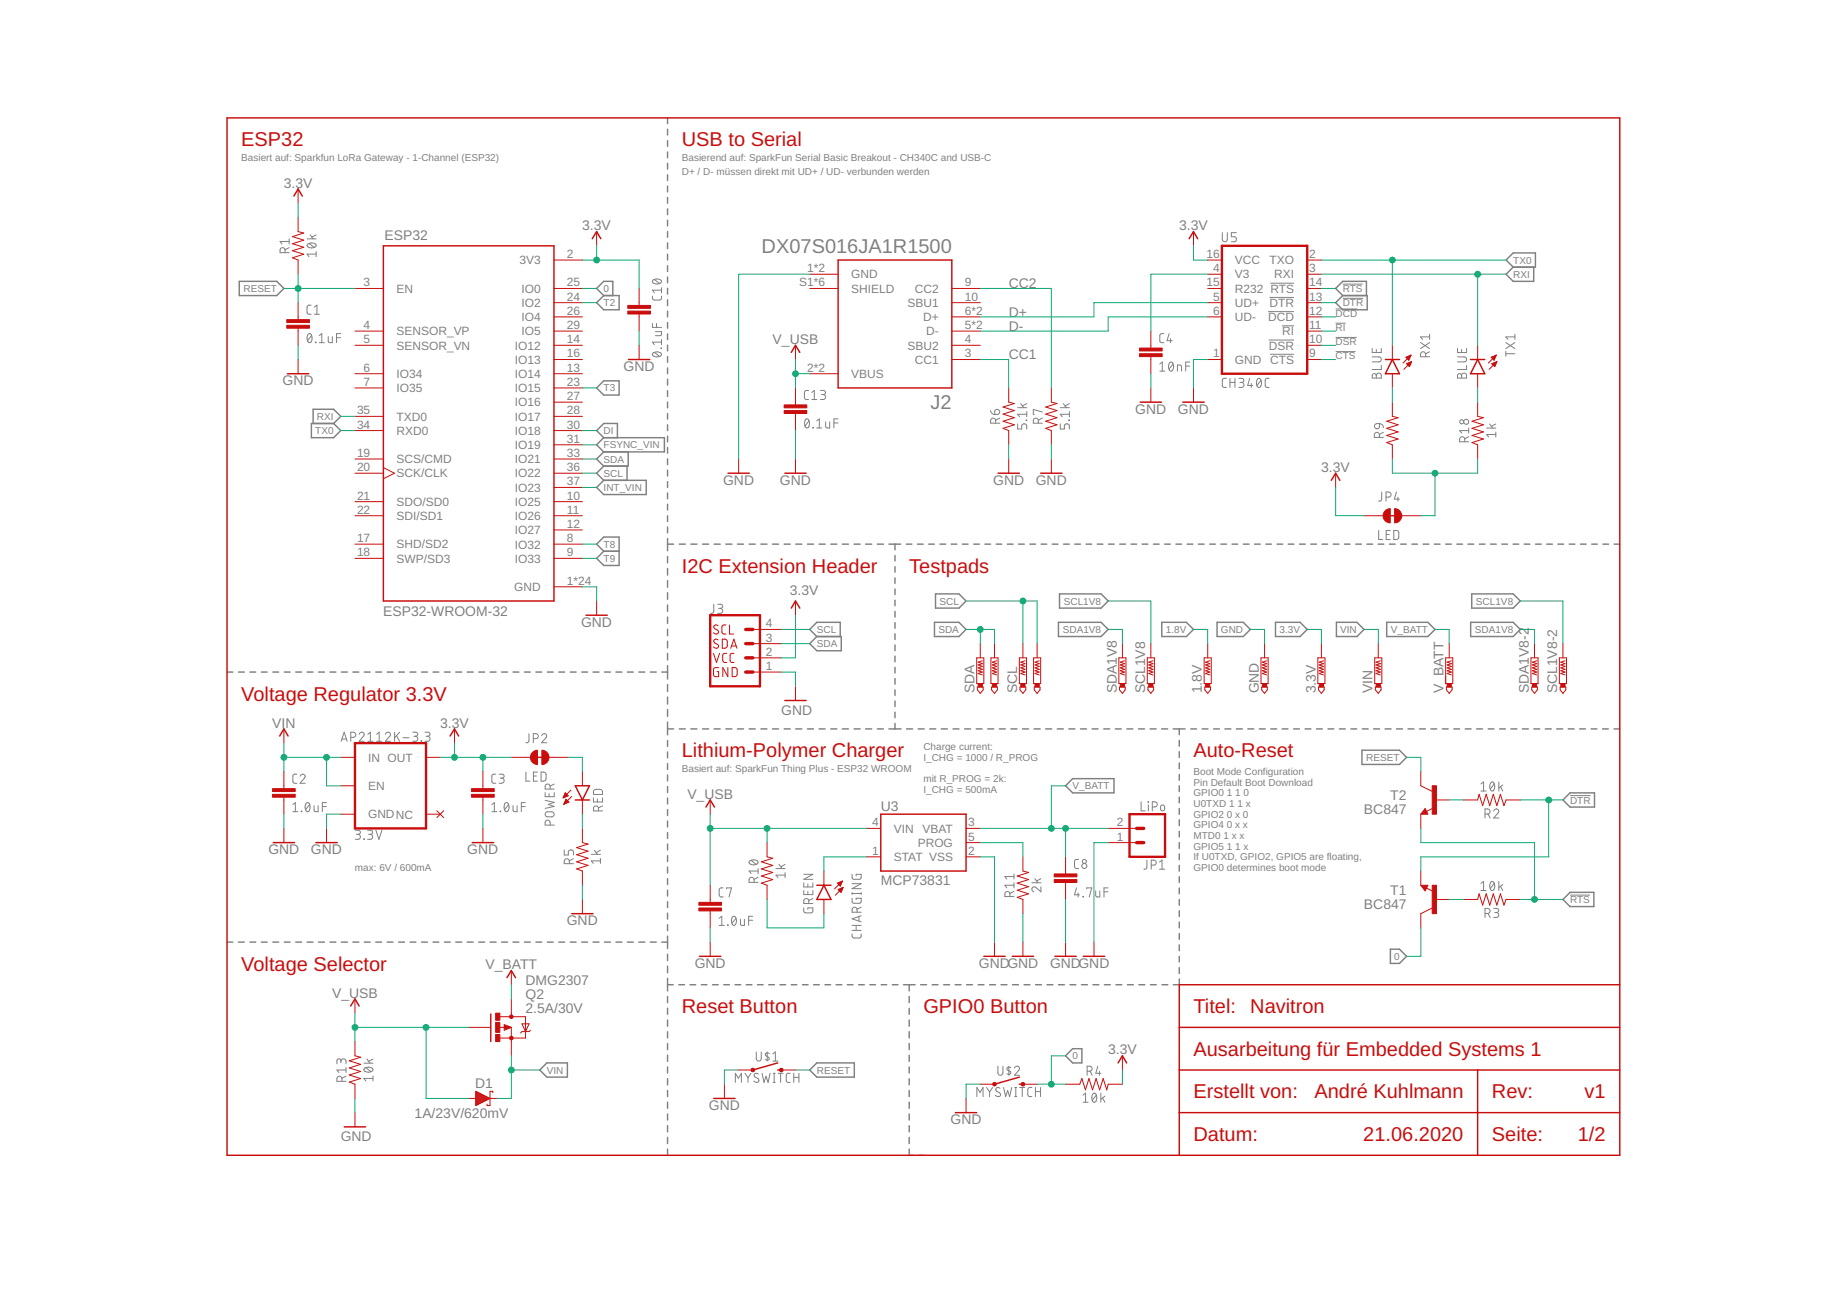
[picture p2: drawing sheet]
<svg xmlns="http://www.w3.org/2000/svg" width="297mm" height="210mm" viewBox="0 0 297 210" stroke-linecap="round" stroke-linejoin="round" font-family="sans-serif">
<defs><g id="words">
<g font-size="3.2" fill="#c90d0c">
<text x="38.8" y="23.5">ESP32</text>
<text x="109.7" y="23.5">USB to Serial</text>
<text x="109.7" y="92.1">I2C Extension Header</text>
<text x="146.2" y="92.1">Testpads</text>
<text x="38.8" y="112.7">Voltage Regulator 3.3V</text>
<text x="109.7" y="121.8">Lithium-Polymer Charger</text>
<text x="191.9" y="121.8">Auto-Reset</text>
<text x="38.8" y="156.1">Voltage Selector</text>
<text x="109.7" y="163">Reset Button</text>
<text x="148.5" y="163">GPIO0 Button</text>
<text x="191.9" y="163">Titel:</text>
<text x="201.1" y="163">Navitron</text>
<text x="191.9" y="169.8">Ausarbeitung für Embedded Systems 1</text>
<text x="191.9" y="176.7">Erstellt von:</text>
<text x="211.4" y="176.7">André Kuhlmann</text>
<text x="239.9" y="176.7">Rev:</text>
<text x="254.8" y="176.7">v1</text>
<text x="191.9" y="183.5">Datum:</text>
<text x="219.3" y="183.5">21.06.2020</text>
<text x="239.9" y="183.5">Seite:</text>
<text x="253.8" y="183.5">1/2</text>
</g>
<g font-size="3.2" fill="#808080">
<text x="122.5" y="40.7">DX07S016JA1R1500</text>
<text x="149.7" y="65.8">J2</text>
</g>
<g font-size="2.2" fill="#808080">
<text x="45.6" y="30.2">3.3V</text>
<text x="61.8" y="38.5">ESP32</text>
<text x="93.6" y="37">3.3V</text>
<text x="189.6" y="37">3.3V</text>
<text x="162.2" y="46.4">CC2</text>
<text x="162.2" y="53.2">D-</text>
<text x="162.2" y="51">D+</text>
<text x="100.3" y="59.7">GND</text>
<text x="124.3" y="55.3">V_USB</text>
<text x="162.2" y="57.8">CC1</text>
<text x="45.4" y="61.9">GND</text>
<text x="182.6" y="66.5">GND</text>
<text x="189.4" y="66.5">GND</text>
<text x="116.3" y="77.9">GND</text>
<text x="125.4" y="77.9">GND</text>
<text x="159.7" y="77.9">GND</text>
<text x="166.6" y="77.9">GND</text>
<text x="212.5" y="75.9">3.3V</text>
<text x="127" y="95.8">3.3V</text>
<text x="61.6" y="99.1">ESP32-WROOM-32</text>
<text x="93.4" y="100.8">GND</text>
<text x="156.7" y="111.5" transform="rotate(-90 156.7 111.5)">SDA</text>
<text x="163.6" y="111.5" transform="rotate(-90 163.6 111.5)">SCL</text>
<text x="179.6" y="111.5" transform="rotate(-90 179.6 111.5)">SDA1V8</text>
<text x="184.2" y="111.5" transform="rotate(-90 184.2 111.5)">SCL1V8</text>
<text x="193.3" y="111.5" transform="rotate(-90 193.3 111.5)">1.8V</text>
<text x="202.4" y="111.5" transform="rotate(-90 202.4 111.5)">GND</text>
<text x="211.6" y="111.5" transform="rotate(-90 211.6 111.5)">3.3V</text>
<text x="220.7" y="111.5" transform="rotate(-90 220.7 111.5)">VIN</text>
<text x="232.2" y="111.5" transform="rotate(-90 232.2 111.5)">V_BATT</text>
<text x="245.9" y="111.5" transform="rotate(-90 245.9 111.5)">SDA1V8-2</text>
<text x="250.4" y="111.5" transform="rotate(-90 250.4 111.5)">SCL1V8-2</text>
<text x="43.8" y="117">VIN</text>
<text x="70.8" y="117">3.3V</text>
<text x="125.7" y="115">GND</text>
<text x="110.5" y="128.4">V_USB</text>
<text x="141.7" y="130.5">U3</text>
<text x="219.4" y="131">BC847</text>
<text x="223.6" y="128.7">T2</text>
<text x="43.2" y="137.4">GND</text>
<text x="50" y="137.4">GND</text>
<text x="75.2" y="137.4">GND</text>
<text x="141.7" y="142.4">MCP73831</text>
<text x="91.2" y="148.8">GND</text>
<text x="219.4" y="146.3">BC847</text>
<text x="223.6" y="144">T1</text>
<text x="78.1" y="155.9">V_BATT</text>
<text x="111.7" y="155.7">GND</text>
<text x="157.4" y="155.7">GNDGND</text>
<text x="168.9" y="155.7">GNDGND</text>
<text x="53.4" y="160.5">V_USB</text>
<text x="84.5" y="158.4">DMG2307</text>
<text x="84.5" y="160.7">Q2</text>
<text x="84.5" y="163">2.5A/30V</text>
<text x="178.2" y="169.6">3.3V</text>
<text x="66.7" y="179.9">1A/23V/620mV</text>
<text x="76.4" y="175.1">D1</text>
<text x="114" y="178.5">GND</text>
<text x="54.8" y="183.5">GND</text>
<text x="152.9" y="180.8">GND</text>
</g>
<g font-size="1.9" fill="#808080">
<text x="91.2" y="41.5">2</text>
<text x="194" y="41.5">16</text>
<text x="210.5" y="41.5">2</text>
<text x="58.5" y="46.1">3</text>
<text x="63.8" y="47.1">EN</text>
<text x="83.5" y="42.5">3V3</text>
<text x="83.9" y="47.1">IO0</text>
<text x="91.2" y="46.1">25</text>
<text x="128.5" y="46.1">S1*6</text>
<text x="129.8" y="43.8">1*2</text>
<text x="136.9" y="44.8">GND</text>
<text x="136.9" y="47.1">SHIELD</text>
<text x="147.1" y="47.1">CC2</text>
<text x="155.2" y="46.1">9</text>
<text x="194" y="46.1">15</text>
<text x="195.1" y="43.8">4</text>
<text x="198.6" y="47.1">R232 RTS</text>
<text x="198.6" y="44.8">V3</text>
<text x="198.6" y="42.5">VCC</text>
<text x="204.2" y="42.5">TXO</text>
<text x="204.9" y="44.8">RXI</text>
<text x="210.5" y="46.1">14</text>
<text x="210.5" y="43.8">3</text>
<text x="58.5" y="52.9">4</text>
<text x="63.8" y="53.9">SENSOR_VP</text>
<text x="83.9" y="49.4">IO2</text>
<text x="83.9" y="51.7">IO4</text>
<text x="83.9" y="53.9">IO5</text>
<text x="91.2" y="48.4">24</text>
<text x="91.2" y="50.6">26</text>
<text x="91.2" y="52.9">29</text>
<text x="145.9" y="49.4">SBU1</text>
<text x="148.5" y="51.7">D+</text>
<text x="148.9" y="53.9">D-</text>
<text x="155.2" y="52.9">5*2</text>
<text x="155.2" y="50.6">6*2</text>
<text x="155.2" y="48.4">10</text>
<text x="195.1" y="48.4">5</text>
<text x="195.1" y="50.6">6</text>
<text x="198.6" y="49.4">UD+</text>
<text x="198.6" y="51.6">UD-</text>
<text x="203.9" y="51.7">DCD</text>
<text x="204.2" y="49.4">DTR</text>
<text x="206.2" y="53.9">RI</text>
<text x="210.5" y="50.6">12</text>
<text x="210.5" y="48.4">13</text>
<text x="210.5" y="52.9">11</text>
<text x="58.5" y="55.2">5</text>
<text x="58.5" y="59.8">6</text>
<text x="63.8" y="56.2">SENSOR_VN</text>
<text x="82.8" y="56.2">IO12</text>
<text x="82.8" y="58.5">IO13</text>
<text x="91.2" y="59.8">13</text>
<text x="91.2" y="55.2">14</text>
<text x="91.2" y="57.5">16</text>
<text x="129.8" y="59.8">2*2</text>
<text x="145.9" y="56.2">SBU2</text>
<text x="147.1" y="58.5">CC1</text>
<text x="155.2" y="57.5">3</text>
<text x="155.2" y="55.2">4</text>
<text x="195.1" y="57.5">1</text>
<text x="198.6" y="58.5">GND</text>
<text x="204.1" y="56.2">DSR</text>
<text x="204.3" y="58.5">CTS</text>
<text x="210.5" y="57.5">9</text>
<text x="210.5" y="55.2">10</text>
<text x="58.5" y="62.1">7</text>
<text x="63.8" y="60.8">IO34</text>
<text x="63.8" y="63.1">IO35</text>
<text x="82.8" y="60.8">IO14</text>
<text x="82.8" y="63.1">IO15</text>
<text x="82.8" y="65.4">IO16</text>
<text x="91.2" y="62.1">23</text>
<text x="91.2" y="64.4">27</text>
<text x="136.9" y="60.8">VBUS</text>
<text x="57.4" y="68.9">34</text>
<text x="57.4" y="66.6">35</text>
<text x="63.8" y="69.9">RXD0</text>
<text x="63.8" y="67.6">TXD0</text>
<text x="82.8" y="67.7">IO17</text>
<text x="82.8" y="69.9">IO18</text>
<text x="91.2" y="66.6">28</text>
<text x="91.2" y="68.9">30</text>
<text x="91.2" y="71.2">31</text>
<text x="57.4" y="73.5">19</text>
<text x="57.4" y="75.8">20</text>
<text x="63.8" y="74.5">SCS/CMD</text>
<text x="63.8" y="76.8">SCK/CLK</text>
<text x="82.8" y="72.2">IO19</text>
<text x="82.8" y="74.5">IO21</text>
<text x="82.8" y="76.8">IO22</text>
<text x="91.2" y="73.5">33</text>
<text x="91.2" y="75.8">36</text>
<text x="57.4" y="80.4">21</text>
<text x="57.4" y="82.6">22</text>
<text x="63.8" y="81.4">SDO/SD0</text>
<text x="63.8" y="83.6">SDI/SD1</text>
<text x="82.8" y="81.4">IO25</text>
<text x="82.8" y="83.7">IO26</text>
<text x="82.8" y="79.1">IO23</text>
<text x="91.2" y="80.4">10</text>
<text x="91.2" y="82.6">11</text>
<text x="91.2" y="78.1">37</text>
<text x="57.4" y="87.2">17</text>
<text x="57.4" y="89.5">18</text>
<text x="63.8" y="88.2">SHD/SD2</text>
<text x="82.8" y="88.2">IO32</text>
<text x="82.8" y="85.9">IO27</text>
<text x="91.2" y="89.5">9</text>
<text x="91.2" y="87.2">8</text>
<text x="91.2" y="84.9">12</text>
<text x="63.8" y="90.5">SWP/SD3</text>
<text x="82.7" y="95.1">GND</text>
<text x="82.8" y="90.5">IO33</text>
<text x="91.2" y="94.1">1*24</text>
<text x="123.2" y="100.9">4</text>
<text x="123.2" y="107.8">1</text>
<text x="123.2" y="105.5">2</text>
<text x="123.2" y="103.2">3</text>
<text x="59.2" y="122.5">IN OUT</text>
<text x="59.2" y="131.6">GNDNC</text>
<text x="59.2" y="127.1">EN</text>
<text x="140.3" y="132.9">4</text>
<text x="140.3" y="137.5">1</text>
<text x="143.8" y="133.9">VIN</text>
<text x="147.6" y="136.2">PROG</text>
<text x="148.4" y="133.9">VBAT</text>
<text x="155.7" y="132.9">3</text>
<text x="155.7" y="135.2">5</text>
<text x="155.7" y="137.5">2</text>
<text x="179.6" y="132.9">2</text>
<text x="179.6" y="135.2">1</text>
<text x="143.8" y="138.5">STAT VSS</text>
</g>
<g font-size="1.6" fill="#808080">
<text x="38.8" y="25.8">Basiert auf: Sparkfun LoRa Gateway - 1-Channel (ESP32)</text>
<text x="109.7" y="28.1">D+ / D- müssen direkt mit UD+ / UD- verbunden werden</text>
<text x="109.7" y="25.8">Basierend auf: SparkFun Serial Basic Breakout - CH340C and USB-C</text>
<text x="39.2" y="47">RESET</text>
<text x="97.1" y="47">0</text>
<text x="215.9" y="47">RTS</text>
<text x="243.4" y="44.7">RXI</text>
<text x="243.4" y="42.4">TX0</text>
<text x="97.1" y="49.2">T2</text>
<text x="214.8" y="51">DCD</text>
<text x="214.8" y="53.2">RI</text>
<text x="215.9" y="49.2">DTR</text>
<text x="214.8" y="55.5">DSR</text>
<text x="214.8" y="57.8">CTS</text>
<text x="97.1" y="63">T3</text>
<text x="50.7" y="69.8">TX0</text>
<text x="51" y="67.5">RXI</text>
<text x="97.1" y="69.8">DI</text>
<text x="97.1" y="74.4">SDA</text>
<text x="97.1" y="76.7">SCL</text>
<text x="97.1" y="72.1">FSYNC_VIN</text>
<text x="97.1" y="79">INT_VIN</text>
<text x="97.1" y="88.1">T8</text>
<text x="97.1" y="90.4">T9</text>
<text x="131.4" y="101.8">SCL</text>
<text x="150.9" y="101.8">SDA</text>
<text x="151.1" y="97.2">SCL</text>
<text x="170.9" y="101.8">SDA1V8</text>
<text x="171.1" y="97.2">SCL1V8</text>
<text x="187.5" y="101.8">1.8V</text>
<text x="196.4" y="101.8">GND</text>
<text x="205.8" y="101.8">3.3V</text>
<text x="215.5" y="101.8">VIN</text>
<text x="223.7" y="101.8">V_BATT</text>
<text x="237.2" y="101.8">SDA1V8</text>
<text x="237.4" y="97.2">SCL1V8</text>
<text x="131.4" y="104.1">SDA</text>
<text x="109.7" y="124.1">Basiert auf: SparkFun Thing Plus - ESP32 WROOM</text>
<text x="148.5" y="120.7">Charge current:</text>
<text x="148.5" y="122.4">I_CHG = 1000 / R_PROG</text>
<text x="148.5" y="125.8">mit R_PROG = 2k:</text>
<text x="191.9" y="124.7">Boot Mode Configuration</text>
<text x="219.7" y="122.4">RESET</text>
<text x="148.5" y="127.5">I_CHG = 500mA</text>
<text x="172.5" y="127">V_BATT</text>
<text x="191.9" y="126.4">Pin Default Boot Download</text>
<text x="191.9" y="128.1">GPIO0</text>
<text x="191.9" y="129.8">U0TXD 1</text>
<text x="191.9" y="131.5">GPIO2</text>
<text x="197.3" y="128.1">1</text>
<text x="197.3" y="131.5">0 x 0</text>
<text x="198.6" y="128.1">1</text>
<text x="199" y="129.8">1 x</text>
<text x="200" y="128.1">0</text>
<text x="252.5" y="129.2">DTR</text>
<text x="191.9" y="133.2">GPIO4</text>
<text x="191.9" y="135">MTD0</text>
<text x="191.9" y="136.7">GPIO5</text>
<text x="196.8" y="135">1 x x</text>
<text x="197.3" y="133.2">0 x x</text>
<text x="197.3" y="136.7">1</text>
<text x="198.6" y="136.7">1 x</text>
<text x="57.1" y="140.1">max: 6V / 600mA</text>
<text x="191.9" y="138.4">If U0TXD, GPIO2, GPIO5 are floating,</text>
<text x="191.9" y="140.1">GPIO0 determines boot mode</text>
<text x="252.5" y="145.2">RTS</text>
<text x="224.2" y="154.4">0</text>
<text x="87.9" y="172.7">VIN</text>
<text x="131.4" y="172.7">RESET</text>
<text x="172.5" y="170.4">0</text>
</g>
</g></defs>
<g fill="none" stroke="#808080" stroke-width=".23">
<path d="M107.4 19v.9M107.4 20.8v.9M107.4 22.6v.9M107.4 24.4v1M107.4 26.3v.9M107.4 28.1v.9M107.4 29.9v1M107.4 31.7v1M107.4 33.6v.9M107.4 35.4v.9M107.4 37.3v.9M107.4 39.1v.9"/>
<path d="M38.5 45.3h6l1.2 1.1-1.2 1.1h-6zM97.1 47.5l-1.2-1.1 1.2-1.1h1.5v2.2M97.1 47.5h2.5v2.3h-2.5l-1.2-1.1zM107.4 40.9v.9M107.4 42.7v1M107.4 44.6v.9M107.4 46.4v.9M107.4 48.2v.9M107.4 50v1M107.4 51.9v.9M107.4 53.7v.9M107.4 55.5v1"/>
<path d="M107.4 57.4v.9M107.4 59.2v.9M215.9 47.5l-1.1-1.1 1.1-1.1h3.9v2.2M215.9 47.5h4v2.3h-4l-1.1-1.1zM242.2 41.8l1.2-1.1h3.5v2.3h-3.5zM243.4 43l-1.2 1.1 1.2 1.2h3.3v-2.3M50.1 68.1h3.6l1.1 1.2-1.1 1.1h-3.6zM50.4 68.1v-2.3h3.3l1.1 1.2-1.1 1.1M97.1 70.4l-1.2-1.1 1.2-1.2h2.2v2.3M97.1 70.4h9.7v2.3h-9.7M97.1 72.7l-1.2 1.1 1.2 1.2M97.1 75l-1.2 1.1 1.2 1.2"/>
<path d="M97.1 77.3h6.8v2.2h-6.8l-1.2-1.1zM97.1 70.4l-1.2 1.1 1.2 1.2M97.1 61.3h2.5v2.2h-2.5l-1.2-1.1zM100.8 75v2.3M101 72.7v2.3h-3.9M107.4 61v.9M107.4 62.8v1M107.4 64.7v.9M107.4 66.5v.9M107.4 68.3v1M107.4 70.1v1M107.4 72v.9"/>
<path d="M107.4 73.8v.9M107.4 75.6v1M107.4 77.5v.9M107.4 79.3v.9M95.9 87.5l1.2-1.1h2.5v4.6h-2.5l-1.2-1.2 1.2-1.1zM97.1 88.7h2.5M107.4 81.1v.9M107.4 83v.9M107.4 84.8v.9M107.4 86.6v2M107.4 89.5v1M107.4 91.4v1.1"/>
<path d="M107.4 93.4v1M107.4 95.3v1.1M107.4 97.3v1M107.4 99.3v1M107.4 87.5h.9M109.2 87.5h1M111.1 87.5h1M113 87.5h1M114.9 87.5h.9M116.7 87.5h1M118.6 87.5h1M120.5 87.5h1"/>
<path d="M122.4 87.5h.9M124.2 87.5h1M126.1 87.5h1M128 87.5h.9M129.9 87.5h.9M131.7 87.5h1M133.6 87.5h1M135.5 87.5h.9M137.4 87.5h.9M139.2 87.5h1M141.1 87.5h1M143 87.5h1.8"/>
<path d="M143.9 87.5v.9M143.9 89.3v.9M143.9 91.1v.9M143.9 92.9v.9M143.9 94.7v.9M143.9 96.5v.9M143.9 98.3v1M145.8 87.5h.8M147.6 87.5h.9M149.4 87.5h.9M150.5 95.5h3.7l1.2 1.2-1.2 1.1h-3.7zM151.2 87.5h.9"/>
<path d="M153 87.5h.9M154.8 87.5h.9M156.6 87.5h.9M158.4 87.5h.9M160.2 87.5h.9M162 87.5h.9M163.8 87.5h.9M165.6 87.5h.9M167.4 87.5h.9M169.2 87.5h.9M170.4 95.5h6.7l1.1 1.2-1.1 1.1h-6.7zM171 87.5h1"/>
<path d="M172.8 87.5h1M174.7 87.5h.9M176.5 87.5h.9M178.3 87.5h.9M180.1 87.5h.9M181.9 87.5h.9M183.7 87.5h.9M185.5 87.5h.9M187.3 87.5h.9M189.1 87.5h.9M190.9 87.5h.9M192.7 87.5h.9"/>
<path d="M194.5 87.5h1M196.3 87.5h1M198.1 87.5h1M200 87.5h.9M201.8 87.5h.9M203.6 87.5h.9M205.4 87.5h.9M207.2 87.5h.9M209 87.5h.9M210.8 87.5h.9M212.6 87.5h.9M214.4 87.5h.9"/>
<path d="M216.2 87.5h.9M218 87.5h.9M219.8 87.5h.9M221.6 87.5h.9M223.5 87.5h.9M225.3 87.5h.9M227.1 87.5h.9M228.9 87.5h.9M230.7 87.5h.9M232.5 87.5h.9M234.3 87.5h.9M236.1 87.5h.9"/>
<path d="M236.7 95.5h6.7l1.1 1.2-1.1 1.1h-6.7zM237.9 87.5h.9M239.7 87.5h.9M241.5 87.5h.9M243.3 87.5h.9M245.1 87.5h.9M247 87.5h.9M248.8 87.5h.9M250.5 87.5h1M252.4 87.5h.9M254.2 87.5h.9M256 87.5h.9"/>
<path d="M257.8 87.5h.9M259.6 87.5h.9M36.5 108.1h.9M38.4 108.1h.9M40.2 108.1h.9M42 108.1h1M43.9 108.1h.9M45.7 108.1h1M47.6 108.1h.9M49.4 108.1h.9M51.2 108.1h1M53.1 108.1h.9"/>
<path d="M54.9 108.1h1M56.7 108.1h1M58.6 108.1h.9M60.4 108.1h1M62.3 108.1h.9M64.1 108.1h.9M66 108.1h.9M67.8 108.1h.9M69.6 108.1h1M71.5 108.1h.9M73.3 108.1h1M75.1 108.1h1"/>
<path d="M77 108.1h.9M78.8 108.1h1M80.7 108.1h.9M82.5 108.1h.9M84.3 108.1h1M86.2 108.1h.9M88 108.1h1M89.9 108.1h.9M91.7 108.1h.9M93.6 108.1h.9M95.4 108.1h.9M97.2 108.1h1"/>
<path d="M99.1 108.1h.9M100.9 108.1h1M102.7 108.1h1M104.6 108.1h.9M106.4 108.1h1M107.4 101.2v1.1M107.4 103.1v1.1M107.4 105.1v1.1M107.4 107.1v2.1M107.4 110.1v1.1M107.4 112.1v1.1M107.4 114.1v1.1"/>
<path d="M107.4 116.1v2.1M107.4 119.1v1M107.4 117.2h.9M109.2 117.2h1M111.1 117.2h1M113 117.2h1M114.9 117.2h.9M116.7 117.2h1M118.6 117.2h1M120.5 117.2h1M122.4 117.2h.9M124.2 117.2h1"/>
<path d="M126.1 117.2h1M128 117.2h.9M129.9 117.2h.9M131.4 102.4l-1.2-1.2 1.2-1.1h3.7v2.3M131.4 102.4h3.9v2.3h-3.9l-1.2-1.2zM131.7 117.2h1M133.6 117.2h1M135.5 117.2h.9M137.4 117.2h.9M139.2 117.2h1M141.1 117.2h1M143 117.2h1.9"/>
<path d="M143.9 100.1v.9M143.9 101.9v.9M143.9 103.7v.9M143.9 105.5v.9M143.9 107.3v.9M143.9 109.1v.9M143.9 111v.8M143.9 112.8v.8M143.9 114.6v.8M143.9 116.4v.8M145.8 117.2h1M147.7 117.2h.9"/>
<path d="M149.5 117.2h1M150.3 100.1h3.9l1.2 1.1-1.2 1.2h-3.9zM151.4 117.2h1M153.3 117.2h.9M155.1 117.2h1M157 117.2h.9M158.9 117.2h.9M160.7 117.2h1M162.6 117.2h1M164.4 117.2h1M166.3 117.2h1M168.2 117.2h.9"/>
<path d="M170 117.2h1M170.2 100.1h6.9l1.1 1.1-1.1 1.2h-6.9zM171.9 117.2h1M173.8 117.2h.9M175.6 117.2h1M177.5 117.2h1M179.4 117.2h.9M181.2 117.2h1M183.1 117.2h1M185 117.2h.9M186.8 117.2h1M186.8 100.1h4l1.1 1.1-1.1 1.2h-4z"/>
<path d="M188.7 117.2h1.9M189.7 117.2v1M189.7 119.1v.9M191.5 117.2h.9M193.3 117.2h1M195.2 117.2h.9M195.7 100.1h4.2l1.2 1.1-1.2 1.2h-4.2zM197 117.2h1M198.8 117.2h1M200.7 117.2h.9M202.5 117.2h1M204.4 117.2h.9"/>
<path d="M205.1 100.1h4l1.1 1.1-1.1 1.2h-4zM206.2 117.2h.9M208 117.2h1M209.9 117.2h.9M211.7 117.2h1M213.6 117.2h.9M214.9 100.1h3.3l1.2 1.1-1.2 1.2h-3.3zM215.4 117.2h.9M217.3 117.2h.9M219.1 117.2h.9M220.9 117.2h1M222.8 117.2h.9"/>
<path d="M223 100.1h6.6l1.2 1.1-1.2 1.2h-6.6zM224.6 117.2h1M226.4 117.2h1M228.3 117.2h.9M230.1 117.2h1M232 117.2h.9M233.8 117.2h.9M235.6 117.2h1M236.5 100.1h6.9l1.1 1.1-1.1 1.2h-6.9zM237.5 117.2h.9M239.3 117.2h1M241.2 117.2h.9"/>
<path d="M243 117.2h.9M244.8 117.2h1M246.7 117.2h.9M248.5 117.2h1M250.4 117.2h.9M252.2 117.2h1M254 117.2h1M255.9 117.2h.9M257.7 117.2h1M259.6 117.2h.9M107.4 120.9v1M107.4 122.8v1"/>
<path d="M107.4 124.7v.9M107.4 126.5v1M107.4 128.4v.9M107.4 130.2v1M107.4 132.1v.9M107.4 133.9v1M107.4 135.8v.9M107.4 137.6v1M107.4 139.5v.9M171.4 126.4l1.1-1.2h6.7v2.3h-6.7zM189.7 120.9v.9M189.7 122.7v1"/>
<path d="M189.7 124.6v.9M189.7 126.4v.9M189.7 128.2v.9M189.7 130v1M189.7 131.9v.9M189.7 133.7v.9M189.7 135.5v1M189.7 137.4v.9M189.7 139.2v.9M219 120.7h6.1l1.1 1.1-1.1 1.2h-6.1zM251.4 128.7l1.1-1.2h3.9v2.3h-3.9zM36.5 151.5h.9"/>
<path d="M38.4 151.5h.9M40.2 151.5h.9M42 151.5h1M43.9 151.5h.9M45.7 151.5h1M47.6 151.5h.9M49.4 151.5h.9M51.2 151.5h1M53.1 151.5h.9M54.9 151.5h1M56.7 151.5h1M58.6 151.5h.9"/>
<path d="M60.4 151.5h1M62.3 151.5h.9M64.1 151.5h.9M66 151.5h.9M67.8 151.5h.9M69.6 151.5h1M71.5 151.5h.9M73.3 151.5h1M75.1 151.5h1M77 151.5h.9M78.8 151.5h1M80.7 151.5h.9"/>
<path d="M82.5 151.5h.9M84.3 151.5h1M86.2 151.5h.9M88 151.5h1M89.9 151.5h.9M91.7 151.5h.9M93.6 151.5h.9M95.4 151.5h.9M97.2 151.5h1M99.1 151.5h.9M100.9 151.5h1M102.7 151.5h1"/>
<path d="M104.6 151.5h.9M106.4 151.5h1M107.4 141.3v1M107.4 143.2v.9M107.4 145v1M107.4 146.9v.9M107.4 148.7v1M107.4 150.6v2M107.4 153.5v1M107.4 155.4v1.1M107.4 157.4v2M107.4 158.4h.9"/>
<path d="M109.2 158.4h.9M111 158.4h.9M112.8 158.4h.9M114.6 158.4h.9M116.4 158.4h.9M118.2 158.4h.9M120 158.4h.9M121.8 158.4h.9M123.6 158.4h.9M125.4 158.4h.9M127.3 158.4h.8M129.1 158.4h.9"/>
<path d="M130.9 158.4h.9M132.7 158.4h.9M134.5 158.4h.9M136.3 158.4h.9M138.1 158.4h.9M139.9 158.4h.9M141.7 158.4h.9M143.5 158.4h.9M145.3 158.4h1.9M146.2 158.4v1M148.1 158.4h.9M149.9 158.4h1"/>
<path d="M151.8 158.4h.9M153.6 158.4h1M155.4 158.4h1M157.3 158.4h.9M159.2 158.4h.9M161 158.4h.9M162.8 158.4h1M164.7 158.4h.9M166.5 158.4h1M168.4 158.4h.9M170.2 158.4h1M172.1 158.4h.9"/>
<path d="M173.9 158.4h1M175.8 158.4h.9M177.6 158.4h1M179.5 158.4h.9M181.3 158.4h1M183.2 158.4h.9M185 158.4h.9M186.9 158.4h.9M189.7 141v.9M189.7 142.8v1M189.7 144.7v.9M189.7 146.5v.9"/>
<path d="M189.7 148.3v.9M189.7 150.2v.9M189.7 152v.9M189.7 153.8v.9M189.7 155.6v1M189.7 157.5v.9h-1M223.6 152.7h1.5l1.1 1.1-1.1 1.2h-1.5zM251.4 144.7l1.1-1.2h3.8v2.3h-3.8zM86.8 172.1l1.1-1.1h3.3v2.2h-3.3zM107.4 160.3v1M107.4 162.2v1M107.4 164.1v1"/>
<path d="M107.4 165.9v1M107.4 167.8v1M107.4 169.7v1M107.4 171.6v1M107.4 173.5v1M107.4 175.4v1M107.4 177.3v1M107.4 179.2v.9M130.2 172.1l1.2-1.1h6v2.2h-6zM146.2 160.3v1M146.2 162.2v1M146.2 164.1v1"/>
<path d="M146.2 165.9v1M146.2 167.8v1M146.2 169.7v1M146.2 171.6v1M146.2 173.5v1M146.2 175.4v1M146.2 177.3v1M146.2 179.2v.9M171.4 169.8l1.1-1.1h1.5v2.3h-1.5zM107.4 181.1v1M107.4 182.9v1M107.4 184.8v1"/>
<path d="M146.2 184.8v1h.7M146.2 181.1v1M146.2 182.9v1M147.8 185.8h.7"/>
</g>
<g fill="none" stroke="#808080" stroke-width=".16">
<path d="M46.5 39.8l-.7 .4M46.5 38.8h-1.5l.4 .4M46.5 38.4v.8M49.4 38.4h1.4M49.4 39.3a.94 .94 0 0 1 1.4 .2 .86 .86 0 0 1-1.4 0zM49.7 39.2l.8 .6M49.9 37.8l.5 .6M50.8 37.8l-.7 .3M196.6 37.4v1.1a.4 .4 0 0 0 .4 .4 .4 .4 0 0 0 .4-.4v-1.1M198.8 37.4h-.8v.7h.5a.41 .41 0 0 1 .3 .4 .41 .41 0 0 1-.3 .4h-.5M45.8 40.6v-.4a.4 .4 0 0 0-.4-.4 .4 .4 0 0 0-.4 .4v.4h1.5M49.6 53.8l.2-.1a.89 .89 0 0 1 .1 1.4h-.1a.89 .89 0 0 1-.2-1.3z"/>
<path d="M50 49.1h-.4l-.2 .3v1l.2 .1h.4M50.1 54l-.6 .8M50.5 50.5h.9M50.5 49.4l.5-.3v1.4M50.7 55l.1 .1zM50.8 40.9h-1.4l.3 .4M50.8 40.5v.8M51.4 55.1h.8M51.4 54l.4-.3v1.4M52.8 54.1v.9l.2 .1h.4v-1M54.1 54.3h.7M54.8 53.7h-.7v1.4"/>
<path d="M104.9 47.6v.5l.3 .2 1-.1 .2-.1v-.5M104.9 52v.7h1.5M105 56.8a.91 .91 0 0 1 1.4 .2 .86 .86 0 0 1-1.5 0zM105 45.1a.91 .91 0 0 1 1.4 .2 .86 .86 0 0 1-1.5 0zM105.2 56.7l.9 .6M105.2 45l.9 .6M105.4 53.3h1l-.1 .6-.9 .1M105.6 52v.7M106.3 56h.1zM106.4 55h-1.5l.3 .4M106.4 46.3v.8M106.4 54.6v.8"/>
<path d="M106.4 46.7h-1.5l.3 .4M186.5 58.5l.4-.3v1.5M186.5 59.7h.8M187.2 53.7h-.5l-.2 .3v.9l.2 .2h.5M188 53.7l-.3 1.1h.8M188.1 58.3l.2-.1a.84 .84 0 0 1 0 1.5 .93 .93 0 0 1-.2-1.4zM188.3 54.5v.6M188.7 58.5l-.7 .9M189.4 59.7v-1h.4l.2 .1v.9M190.7 58.9h.6M191.3 58.2h-.6v1.5M203.9 50.1h4.2"/>
<path d="M204 54.7h4.1M204.2 47.8h3.9M204.3 57h3.8M204.3 45.6h3.8M206.2 52.4h1.9M214.8 49.7h3.5M214.8 52h1.6M214.8 54.3h3.4M214.8 56.6h3.2M215.9 45.7h3.2M215.9 48h3.3M220.7 57.4h1a.4 .4 0 0 1 .4 .4 .4 .4 0 0 1-.4 .4h-1"/>
<path d="M220.7 56v.7h1.4v-.7M221.3 56.2v.5M222.1 58.8v.6h-1.4M228.5 55.1l1.4 1M229.3 57.4v-.4a.41 .41 0 0 0-.4-.4 .41 .41 0 0 0-.4 .4v.4h1.4M229.9 56.6l-.6 .3M229.9 55.1l-1.4 1M229.9 54.2h-1.4l.3 .4M229.9 53.8v.8M234.4 57.4h1.1a.4 .4 0 0 1 .4 .4 .4 .4 0 0 1-.4 .4h-1.1M234.4 56v.7h1.5v-.7M235.1 56.2v.5"/>
<path d="M235.9 58.8v.6h-1.5M242.2 56.9h1.4M242.2 56.5v.8M242.2 55.1l1.4 1M243.6 54.2h-1.4l.3 .4M243.6 55.1l-1.4 1M243.6 53.8v.8M129.6 67.5l.2-.1a.84 .84 0 0 1 0 1.4 .93 .93 0 0 1-.2-1.3zM130 62.8h-.4l-.2 .3v1l.2 .1 .4 .1M130.1 67.7l-.6 .8M130.6 64.3h.8M130.6 63.1l.4-.3v1.5"/>
<path d="M130.7 68.7l.1 .1zM131.3 68.8h.9M131.3 67.7l.5-.3v1.4M132 62.8h.4a.33 .33 0 0 1 .4 .3 .33 .33 0 0 1-.4 .4h-.3M132.4 63.5a.4 .4 0 0 1 .4 .4 .4 .4 0 0 1-.4 .4h-.4M132.8 67.9v.8l.2 .1h.4v-.9M134.1 68h.7M134.8 67.4h-.7v1.4M159.3 66l.1 .4 .6 .3M160.1 66a.42 .42 0 0 1 .6 .1 .42 .42 0 0 1-.3 .6h-.4zM160.1 68.1v-.4a.4 .4 0 0 0-.4-.5 .4 .4 0 0 0-.4 .5v.4h1.5M160.8 67.2l-.7 .4"/>
<path d="M163.7 68.2v.8h.6v-.5a.41 .41 0 0 1 .4-.3 .41 .41 0 0 1 .4 .3v.5M163.7 65.6h1.4M164.1 64.9l.5 .7M165 67.6h.1zM165.1 66.2v.8M165.1 66.6h-1.4l.3 .4M165.1 64.9l-.7 .4M167 68.1v-.4a.4 .4 0 0 0-.4-.5 .4 .4 0 0 0-.4 .5v.4h1.4M167.6 66.3l-1.4-.5v.9h.1M167.6 67.2l-.6 .4M170.5 68.2v.8h.7v-.5a.41 .41 0 0 1 .4-.3 .41 .41 0 0 1 .4 .3v.5M170.5 65.6h1.5"/>
<path d="M171 64.9l.5 .7M171.9 67.6h.1zM172 66.6h-1.5l.3 .4M172 66.2v.8M172 64.9l-.7 .4M197.2 60.9h-.4l-.2 .3v.9l.2 .2h.4M197.8 60.9v1.4M197.8 61.5h.8M198.6 60.9v1.4M199.2 60.9h.5a.33 .33 0 0 1 .4 .3 .33 .33 0 0 1-.4 .3h-.3M199.7 61.5a.4 .4 0 0 1 .4 .4 .4 .4 0 0 1-.4 .4h-.5M201 60.9l-.3 1.1h.8"/>
<path d="M201.2 61.7v.6M202.2 61l.3-.1a.84 .84 0 0 1 0 1.4 .92 .92 0 0 1-.3-1.3zM202.8 61.2l-.7 .8M204.1 60.9h-.4l-.2 .3v.9l.2 .2h.4M220.8 60.2l.1-.1a.33 .33 0 0 1 .4 .3 .4 .4 0 0 1 .4-.4 .4 .4 0 0 1 .4 .4v.4h-1.4zM221.1 68.3l.7-.2v.5a.41 .41 0 0 1-.5 .3 .41 .41 0 0 1-.2-.6zM221.3 60.4v.4M221.8 70.4v-.4a.41 .41 0 0 0-.4-.5 .41 .41 0 0 0-.4 .5v.4h1.5M221.8 68.1a.64 .64 0 0 1 .7 .7M222.2 79.1v1.3l-.2 .2h-.3M222.5 69.5l-.7 .4M222.9 80h.4a.41 .41 0 0 0 .4-.4 .41 .41 0 0 0-.4-.5h-.4v1.5"/>
<path d="M224.6 79.1l-.4 1.2h.9M224.8 80v.6M234.5 60.2l.2-.1a.33 .33 0 0 1 .4 .3 .4 .4 0 0 1 .4-.4 .4 .4 0 0 1 .4 .4v.4h-1.5zM235.1 60.4v.4M235.6 71.1v-.4a.41 .41 0 0 0-.4-.4 .41 .41 0 0 0-.5 .4v.4h1.5M236.2 70.3l-.6 .3M236.2 69.3h-1.5l.4 .4M236.2 68.9v.8M239.1 68.9h1.5M239.6 68.2l.5 .7M240.6 69.9h-1.5l.3 .4M240.6 69.5v.8"/>
<path d="M240.6 68.2l-.7 .4M114.8 97.2v1.1l-.1 .3-.4 .1M115.4 97.2h.5a.33 .33 0 0 1 .3 .3 .33 .33 0 0 1-.3 .4h-.3M115.8 97.9a.4 .4 0 0 1 .4 .4 .4 .4 0 0 1-.4 .4h-.4M221.7 85.3v1.5h.7M222.9 86h.5M223.6 85.3h-.7v1.5h.7M224.2 85.3h.4a.37 .37 0 0 1 .4 .4l-.1 1-.7 .1zM54.9 119.2l.5-1.4 .4 1.4M55 118.9h.7M56.4 118.6h.4a.41 .41 0 0 0 .4-.4 .41 .41 0 0 0-.4-.4h-.4v1.4M57.8 118.1a.4 .4 0 0 1 .5-.3 .4 .4 0 0 1 .1 .6l-.6 .8h.8"/>
<path d="M59.2 119.2h.8M59.2 118.1l.4-.3v1.4M60.6 119.2h.8M60.6 118.1l.4-.3v1.4M62 118.1a.41 .41 0 0 1 .5-.3 .41 .41 0 0 1 .2 .6l-.7 .8h.8M63.5 117.8v1.4M63.8 118.3l.5 .9M64.3 117.8l-.8 .9M64.8 118.7h1M66.4 117.8h.5a.33 .33 0 0 1 .3 .3 .33 .33 0 0 1-.3 .3h-.4M66.8 118.4a.4 .4 0 0 1 .4 .4 .4 .4 0 0 1-.4 .4h-.4M67.7 119.1l.1 .1z"/>
<path d="M68.3 117.8h.5a.33 .33 0 0 1 .4 .3 .33 .33 0 0 1-.4 .3h-.3M68.8 118.4a.4 .4 0 0 1 .4 .4 .4 .4 0 0 1-.4 .4h-.5M85.1 118l-.1 1.3-.1 .1-.3 .1M85.8 118.8h.4a.4 .4 0 0 0 .4-.4 .4 .4 0 0 0-.4-.4h-.4v1.5M87.1 118.3a.41 .41 0 0 1 .6-.3 .41 .41 0 0 1 .1 .7l-.7 .8h.8M47.1 129.4l.4-.3v1.5M47.1 130.6h.8M47.8 124.5h-.5l-.2 .3v1l.2 .2h.5M48.3 124.8a.4 .4 0 0 1 .5-.3 .4 .4 0 0 1 .2 .7l-.7 .8h.8M48.5 130.5v.1zM49.3 129.2l.2-.1a.88 .88 0 0 1 .1 1.4l-.1 .1a.91 .91 0 0 1-.2-1.4zM49.8 129.4l-.7 .8"/>
<path d="M50.5 129.6v.8l.3 .2h.4v-1M51.8 129.7h.7M52.5 129.1h-.7v1.5M57.1 133.5h.5a.33 .33 0 0 1 .4 .4 .33 .33 0 0 1-.4 .3h-.3M57.6 134.2a.4 .4 0 0 1 .4 .4 .4 .4 0 0 1-.4 .4h-.5M58.5 134.9l.1 .1zM59.1 133.5h.5a.33 .33 0 0 1 .3 .4 .33 .33 0 0 1-.3 .3h-.3M59.5 134.2a.4 .4 0 0 1 .4 .4 .4 .4 0 0 1-.4 .4h-.4M60.5 133.5l.4 1.5 .5-1.5M79.1 130.6h.8M79.1 129.4l.4-.3v1.5M79.7 124.5h-.4l-.2 .3v1l.2 .2h.4"/>
<path d="M80.3 124.5h.5a.32 .32 0 0 1 .3 .3 .32 .32 0 0 1-.3 .4h-.4M80.4 130.5l.1 .1zM80.7 125.2a.41 .41 0 0 1 .4 .4 .41 .41 0 0 1-.4 .4h-.4M81.2 129.2l.3-.1a.86 .86 0 0 1 0 1.5 .93 .93 0 0 1-.3-1.4zM81.8 129.4l-.6 .8M82.5 129.6v.8l.2 .2h.5v-1M83.8 129.7h.7M84.5 129.1h-.7v1.5M84.6 124.2v1.4h.6M85.8 124.8h.5M86.4 124.2h-.6v1.4h.6M87 124.2h.4a.37 .37 0 0 1 .4 .4v.6a.4 .4 0 0 1-.4 .4h-.4z"/>
<path d="M87.7 127.5v.6h1.4v-.6M87.7 128.7l1.4 .4-.9 .3 .9 .3-1.4 .3M87.8 130.7l.9-.1a.4 .4 0 0 1 .4 .4 .4 .4 0 0 1-.4 .4h-.8l-.2-.3zM88.3 127.7v.4M88.5 132.7v-.4a.4 .4 0 0 0-.4-.4 .4 .4 0 0 0-.4 .4v.4h1.4M88.5 126.9v-.4a.4 .4 0 0 0-.4-.4 .4 .4 0 0 0-.4 .4v.4h1.4M89.1 126.1l-.6 .3M90.7 136.7v.8h.7v-.5a.42 .42 0 0 1 .4-.3 .42 .42 0 0 1 .4 .3v.5M91.6 138.9v-.4a.41 .41 0 0 0-.4-.4 .41 .41 0 0 0-.5 .4v.4h1.5M92.2 138.1l-.6 .3M95.1 137.4h1.5M95.4 128.3v.7h1.5v-.7"/>
<path d="M95.5 127.1a1.25 1.25 0 0 1 1.1-.1l.3 .2v.6h-1.5zM95.6 136.8l.5 .6M96.1 128.5v.5M96.2 130.4v-.4a.4 .4 0 0 0-.4-.4 .4 .4 0 0 0-.4 .4v.4h1.5M96.6 138.5h-1.5l.3 .4M96.6 138.1v.8M96.6 136.8l-.7 .3M96.9 129.6l-.7 .3M120.5 138.6a.94 .94 0 0 1 1.4 .1 .86 .86 0 0 1-1.4 0zM120.8 138.4l.8 .6M121.9 139.7v.8M124.8 139.7h1.5"/>
<path d="M125.3 139l.5 .7M126.3 139l-.7 .4M173.5 138.2l-.5 .1-.2 .3v.9l.2 .2h.5M183.5 129v1.4h.7M184.4 138.3v1.2l-.1 .2-.3 .1M184.6 129l.1 .1zM184.7 129.5v.9M185.1 139.1h.4a.4 .4 0 0 0 .4-.4 .4 .4 0 0 0-.4-.4h-.4v1.5M185.3 129.8h.4a.41 .41 0 0 0 .4-.4 .41 .41 0 0 0-.4-.4h-.4v1.4M186.5 139.8h.8M186.5 138.7l.4-.4v1.5M186.7 129.6l.2-.1a.33 .33 0 0 1 .4 .3v.3a.33 .33 0 0 1-.3 .3 .33 .33 0 0 1-.4-.3z"/>
<path d="M238.2 126.1l.4-.3v1.4M238.2 127.2h.8M238.8 130.9h.4a.41 .41 0 0 0 .4-.4 .41 .41 0 0 0-.4-.4h-.4v1.5M239.3 130.9l.3 .7M239.8 125.9l.2-.1a.86 .86 0 0 1 0 1.4 .89 .89 0 0 1-.2-1.3zM240.2 130.5a.4 .4 0 0 1 .6-.4 .4 .4 0 0 1 .1 .7l-.7 .8h.8M240.3 126.1l-.6 .8M241 125.8v1.4M241.3 126.6l.4 .6M241.7 126.3l-.7 .4M252.5 128h3.3M115.7 147.7l.4-.3v1.4"/>
<path d="M115.7 148.8h.8M116.3 142.8h-.4l-.2 .3v1l.2 .2h.4M116.8 143v-.2h.8l-.4 1.5M117 148.8h.1zM117.8 147.5l.2-.1a.86 .86 0 0 1 0 1.4 .93 .93 0 0 1-.2-1.3zM118.4 147.7l-.7 .8M119.1 147.9v.8l.2 .1h.4v-.9M120.4 148h.7M121.1 147.4h-.7v1.4M121.3 141.9v-.4a.41 .41 0 0 0-.4-.4 .41 .41 0 0 0-.4 .4v.4h1.4M121.9 141.1l-.6 .3M121.9 140.1h-1.4l.3 .4"/>
<path d="M126.3 140.8h-1.5l.3 .4M126.3 140.4v.8M129.3 146v.6l.2 .2h.9l.3-.2v-.6h-.8v.3M129.3 142v.7h1.4v-.7M129.3 143.2v.7h1.4v-.7M129.3 140.6h1.4l-1.4 .8h1.4M129.9 142.2v.5M129.9 143.4v.5M130.1 145.3v-.4a.4 .4 0 0 0-.4-.4 .4 .4 0 0 0-.4 .4v.4h1.4M130.7 144.5l-.6 .3M137 150.2l.1 .5 .3 .2h.9l.2-.2v-.5M137 144.5l.1 .6 .1 .2h1l.3-.2v-.6h-.8v.2"/>
<path d="M137 140.6l.1 .6 .1 .2h1l.3-.2v-.6h-.8v.3M137 148.8h1.5M137 143.6v.3M137 149.6h1.5M137 143.7h1.5M137 142.1h1.5l-1.5 .8h1.5M137.7 148.8v.8M137.8 146.7v-.4a.4 .4 0 0 0-.4-.4 .4 .4 0 0 0-.4 .4v.4h1.5M138.1 147.4v.8M138.5 143.6v.3M138.5 147.3l-1.5 .5 1.5 .5M138.5 145.9l-.7 .3"/>
<path d="M162.4 144.2v-.4a.4 .4 0 0 0-.4-.4 .4 .4 0 0 0-.4 .4v.4h1.5M163.1 143.4l-.7 .3M163.1 142.4h-1.5l.3 .4M163.1 140.6v.8M163.1 142v.8M163.1 141h-1.5l.3 .4M165.9 142h1.5M166.4 141.3l.5 .7M167.4 142.6v.8l-.8-.7a.41 .41 0 0 0-.6 .2 .41 .41 0 0 0 .3 .5M167.4 141.3l-.7 .4M173.1 142.8l-.3 1.1h.8M173.4 143.6v.7"/>
<path d="M174.2 144.2v.1zM174.8 143v-.2h.8l-.4 1.5M176.2 143.3v.8l.3 .2h.4v-1M177.5 143.4h.7M178.2 142.8h-.7v1.5M238.2 142.1l.4-.3v1.4M238.2 143.2h.8M238.8 146.9h.4a.41 .41 0 0 0 .4-.4 .41 .41 0 0 0-.4-.4h-.4v1.5M239.3 146.9l.3 .7M239.8 141.9l.2-.1a.86 .86 0 0 1 0 1.4 .89 .89 0 0 1-.2-1.3zM240.2 146.1h.5a.33 .33 0 0 1 .3 .3 .33 .33 0 0 1-.3 .4h-.3M240.3 142.1l-.6 .8"/>
<path d="M240.6 146.8a.4 .4 0 0 1 .4 .4 .4 .4 0 0 1-.4 .4h-.4M241 141.8v1.4M241.3 142.6l.4 .6M241.7 142.3l-.7 .4M252.5 144h3.2M54.8 170.7a.41 .41 0 0 1 .4-.4 .41 .41 0 0 1 .4 .4v.4M54.8 170.9v-.3a.32 .32 0 0 0-.3-.3 .32 .32 0 0 0-.3 .3v.5M55 173.9v-.4a.4 .4 0 0 0-.4-.4 .4 .4 0 0 0-.4 .4v.4h1.4M55.6 173.1l-.6 .3M55.6 172.1h-1.4l.3 .4M55.6 171.7v.8M58.5 171h1.5"/>
<path d="M58.6 171.8a.95 .95 0 0 1 1.4 .2 .84 .84 0 0 1-1.5 0zM58.8 171.7l.9 .7M59 170.3l.5 .7M60 173.5h-1.5l.3 .4M60 173.1v.8M60 170.3l-.7 .4M118.3 174.1v-1.5l.4 .8 .5-.8v1.5M119.8 172.6l.5 .7M120.3 173.3v.8M120.8 172.6l-.5 .7M121.6 169.2v1.1a.4 .4 0 0 0 .4 .4 .4 .4 0 0 0 .4-.4v-1.1M122 172.8l-.2-.1a.34 .34 0 0 0-.5 .1 .34 .34 0 0 0 .2 .4l.4 .3a.37 .37 0 0 1 0 .5 .37 .37 0 0 1-.5 0l-.2-.1"/>
<path d="M122.6 172.6l.3 1.5 .3-1 .3 1 .3-1.5M123.4 169.2v1.5M123.7 169.4a.33 .33 0 0 0-.5-.1 .33 .33 0 0 0 0 .5l.5 .3v.3l-.3 .1-.3-.1M124.3 169.5l.4-.3v1.5M124.3 170.7h.8M124.4 174.1h.3M124.4 172.6h.3M124.5 172.6v1.5M125.1 172.6h.8M125.5 172.6v1.5M127.1 172.6l-.5 .1-.2 .3 .1 .9 .1 .2h.5M127.7 172.6v1.5"/>
<path d="M127.7 173.3h.8M128.5 172.6v1.5M157.1 176.4v-1.5l.5 .8 .5-.8v1.5M158.7 174.9l.5 .7M159.2 175.6v.8M159.6 174.9l-.4 .7M160.5 171.5v1.1a.4 .4 0 0 0 .4 .4 .4 .4 0 0 0 .4-.4v-1.1M160.8 175a.37 .37 0 0 0-.5 0 .37 .37 0 0 0 0 .5l.4 .3a.34 .34 0 0 1 .2 .4 .34 .34 0 0 1-.5 .2l-.3-.2M161.4 174.9l.3 1.5 .4-1 .3 1 .3-1.5M162.2 171.5v1.5M162.6 171.7l-.3-.1-.4 .2 .1 .3 .5 .2 .1 .2-.2 .3-.5-.1M163.2 171.8a.41 .41 0 0 1 .5-.3 .41 .41 0 0 1 .2 .6l-.7 .9h.8"/>
<path d="M163.2 176.4h.3M163.2 174.9h.3M163.4 174.9v1.5M164 174.9h.8M164.4 174.9v1.5M165.9 174.9h-.4l-.2 .3v1l.2 .2h.4M166.5 174.9v1.5M166.5 175.6h.8M167.3 174.9v1.5M174.2 176.1l.4-.3v1.5M174.2 177.3h.8M174.8 172.3h.4a.4 .4 0 0 0 .4-.4 .4 .4 0 0 0-.4-.4h-.4v1.5"/>
<path d="M175.3 172.3l.3 .7M175.8 175.9l.2-.1a.86 .86 0 0 1 0 1.5 .91 .91 0 0 1-.2-1.4zM176.3 176.1l-.6 .9M176.6 171.5l-.4 1.1h.8M176.8 172.3v.7M177 175.8v1.5M177.3 176.6l.4 .7M177.7 176.3l-.7 .5"/>
<circle cx="235.1" cy="67.8" r=".33"/>
<circle cx="235.8" cy="67.8" r=".41"/>
<circle cx="174.4" cy="138.6" r=".33"/>
<circle cx="174.4" cy="139.3" r=".41"/>
</g>
<g fill="none" stroke="#c90d0c" stroke-width=".23">
<path d="M36.5 19h224v166.8h-224zM47.3 31.5l.6-1.1 .7 1.1M61.7 39.5h27.4v57.2h-27.4zM95.2 38.4l.7-1.1 .7 1.1M191.2 38.4l.7-1.1 .7 1.1M101.1 57.8h3.4M127.3 56.7l.6-1.2 .7 1.2M134.8 41.8h18.3v20.6h-18.3zM222.8 57.8h2.3M223.9 57.8l1.2 2.3h-2.3zM236.5 57.8h2.3M237.6 57.8l1.2 2.3h-2.3z"/>
<path d="M46.2 60.1h3.5M117.1 76.1h3.4M126.2 76.1h3.4M160.5 76.1h3.4M167.4 76.1h3.4M183.4 64.7h3.4M190.2 64.7h3.5M214.1 77.3l.7-1.2 .7 1.2M94.2 99h3.5M127.3 97.8l.6-1.1 .7 1.1M223.2 83h1.7M45 118.4l.7-1.2 .6 1.2"/>
<path d="M72.4 118.4l.7-1.2 .7 1.2M126.2 112.7h3.4M43.9 135.5h3.5M50.8 135.5h3.4M75.9 135.5h3.5M86.1 121.8h1.6M92.5 126.4h2.3l-1.1 2.3zM92.5 128.7h2.3M113.5 129.8l.7-1.1 .7 1.1M141.6 131h13.8v9.1h-13.8zM229.2 130.5l-.1 .2h.3l-.2-.4-.5 .6h.7M81.5 157.2l.7-1.1 .7 1.1"/>
<path d="M91.9 147h3.5M112.5 153.8h3.4M131.4 142.4h2.2M132.5 142.4l1.1 2.3h-2.2zM158.2 153.8h3.4M162.8 153.8h3.4M169.7 153.8h3.4M174.2 153.8h3.5M229.4 142.5h-.7l.5 .6 .2-.5h-.3l.1 .3M260.5 158.4h-70.8v27.4M56.4 161.8l.7-1.1 .7 1.1M78.9 163.1v4.4"/>
<path d="M114.8 176.7h3.4M125.1 172.1h.5M125.1 171l-4 1.1M153.6 179h3.5M163.9 174.4h.6M163.9 173.2l-4 1.2M179.8 171l.7-1.2 .7 1.2M189.7 179h70.8M189.7 172.1h70.8M189.7 165.2h70.8M237.6 172.1v13.7M55.4 181.3h3.4"/>
</g>
<g fill="none" stroke="#c90d0c" stroke-width=".16">
<path d="M47.9 30.4v2.3M47.9 35v2.3l1 .2-1.9 .6 1.9 .5-1.9 .6 1.9 .6-1.9 .5 1.9 .6-1.9 .6 .9 .3v2.3M95.9 37.3v2.2M191.9 37.3v2.2M47.9 48.7v2.7M47.9 52.8v2.7M47.9 57.8v2.3M57.1 46.4h4.6M57.1 53.3h4.6M57.1 55.5h4.6M89.1 41.8h4.6M89.1 46.4h4.6"/>
<path d="M89.1 53.3h4.6M89.1 55.5h4.6M89.1 57.8h4.6M89.1 48.7h4.6M89.1 51h4.6M102.8 46.4v2.7M102.8 50.5v2.8M102.8 55.5v2.3M127.9 55.5v2.3M130.2 46.4h4.6M130.2 44.1h4.6M153.1 46.4h4.5"/>
<path d="M153.1 53.3h4.5M153.1 55.5h4.5M153.1 57.8h4.5M153.1 48.7h4.5M153.1 51h4.5M185.1 53.3v2.7M185.1 57.4v2.7M194.2 41.8h2.3M194.2 46.4h2.3M194.2 57.8h2.3M194.2 48.7h2.3M194.2 51h2.3"/>
<path d="M194.2 44.1h2.3M210.2 41.8h2.3M210.2 46.4h2.3M210.2 53.3h2.3M210.2 55.5h2.3M210.2 57.8h2.3M210.2 48.7h2.3M210.2 51h2.3M210.2 44.1h2.3M223.9 55.5v2.3M226.1 57.5l.8-.4-.3 .8zM226.2 57.4h.6"/>
<path d="M226.2 57.6h.5M226.2 58.5l.8-.3-.3 .8zM226.2 58.5h.7M226.3 57.7h.4M226.3 58.6h.5M226.4 57.8h.2M226.4 58.7h.4M226.4 57.3h.4M226.5 58.4h.4M226.5 57.9h.1M226.5 58.8h.2M226.6 58.9h.1"/>
<path d="M226.7 57.2h.2M226.7 58.3h.3M226.9 57.1l-1.3 1.3M226.9 57.1h.1M226.9 58.2h.1M227 58.2l-1.2 1.2M237.6 55.5v2.3M239.8 57.5l.8-.4-.3 .8zM239.9 57.4h.6M239.9 57.6h.5M239.9 58.5l.8-.3-.3 .8zM239.9 58.5h.7"/>
<path d="M240 57.7h.4M240 58.6h.5M240.1 57.8h.2M240.1 58.7h.4M240.1 57.3h.4M240.2 58.4h.4M240.2 57.9h.1M240.2 58.8h.3M240.3 58.9h.1M240.4 57.2h.2M240.4 58.3h.3M240.6 57.1l-1.2 1.3"/>
<path d="M240.6 57.1h.1M240.7 58.2h.1M240.7 58.2l-1.2 1.2M57.1 60.1h4.6M57.1 62.4h4.6M57.1 67h4.6M57.1 69.3h4.6M57.1 73.8h4.6M57.1 76.1h4.6M61.7 75.2l1.7 .9-1.7 .9M89.1 60.1h4.6M89.1 62.4h4.6"/>
<path d="M89.1 64.7h4.6M89.1 67h4.6M89.1 69.3h4.6M89.1 71.5h4.6M89.1 73.8h4.6M89.1 76.1h4.6M89.1 78.4h4.6M118.8 73.8v2.3M127.9 62.4v2.7M127.9 66.5v2.8M127.9 73.8v2.3M130.2 60.1h4.6"/>
<path d="M162.2 62.4v2.3l.9 .2-1.8 .6 1.8 .5-1.8 .6 1.8 .6-1.8 .6 1.8 .5-1.8 .6 .9 .4v2.2M162.2 73.8v2.3M169.1 62.4v2.3l.9 .2-1.8 .6 1.8 .5-1.8 .6 1.8 .6-1.8 .6 1.8 .5-1.8 .6 .9 .4v2.2M169.1 73.8v2.3M185.1 62.4v2.3M191.9 62.4v2.3M214.8 76.1v2.3M223.9 60.1v2.3M223.9 64.7v2.3l1 .2-1.9 .6 1.9 .5-1.9 .6 1.9 .6-1.9 .5 1.9 .6-1.9 .6 .9 .3v2.3M237.6 60.1v2.3M237.6 64.7v2.3l1 .2-1.9 .6 1.9 .5-1.9 .6 1.9 .6-1.9 .5 1.9 .6-1.9 .6 .9 .3v2.3M57.1 89.8h4.6"/>
<path d="M57.1 87.5h4.6M57.1 80.7h4.6M57.1 83h4.6M89.1 94.4h4.6M89.1 89.8h4.6M89.1 87.5h4.6M89.1 80.7h4.6M89.1 83h4.6M89.1 85.2h4.6M95.9 96.7v2.3M127.9 96.7v2.3M219.4 83h3"/>
<path d="M225.4 83h3.1M45.7 117.2v2.3M73.1 117.2v2.3M114.7 105.1l.5 1.5 .5-1.5M115.5 102.9l-.5-.1-.2 .3 .2 .3 .4 .3a.37 .37 0 0 1 0 .5 .37 .37 0 0 1-.5 0l-.2-.1M115.5 100.6l-.5-.1-.2 .3 .2 .3 .4 .3a.37 .37 0 0 1 0 .5 .37 .37 0 0 1-.5 0l-.2-.1M115.6 107.4h-.6l-.2 .2-.1 .9 .3 .3h.6v-.8h-.3M116.2 102.8l.6 .1a1.32 1.32 0 0 1 .1 1.1l-.2 .2-.5 .1zM116.8 100.5h-.5l-.2 .3v1l.2 .2h.5M116.9 105.1h-.5l-.2 .3 .1 .9 .1 .2 .5 .1M117.1 107.4v1.4l-.9-1.4v1.4M117.3 100.5v1.5h.7"/>
<path d="M117.5 104.3l.5-1.5 .5 1.5M117.6 103.9h.8M117.8 107.4h.4a.37 .37 0 0 1 .4 .4l-.2 .9-.6 .1zM118 105.1h-.4l-.2 .3v.9l.2 .2 .4 .1M121.1 108.1h4.5M121.1 105.8h4.5M121.1 103.5h4.5M121.1 101.2h4.5M127.9 110.4v2.3M157.1 105.8h1.1v4.1h-1.1zM157.2 110.5h.9v.5l-.5 .5-.4-.5zM157.6 103.5v2.3"/>
<path d="M158 106.3l-.7 .2 .7 .2-.7 .3 .7 .2-.7 .2 .7 .3-.7 .2 .7 .2-.7 .2 .7 .3M159.4 105.8h1.1v4.1h-1.1zM159.5 110.5h.9v.5l-.5 .5-.4-.5zM159.9 103.5v2.3M160.3 106.3l-.7 .2 .7 .2-.7 .3 .7 .2-.7 .2 .7 .3-.7 .2 .7 .2-.7 .2 .7 .3M163.9 105.8h1.2v4.1h-1.2zM164 110.5h1v.5l-.5 .5-.5-.5zM164.5 103.5v2.3M164.8 106.3l-.6 .2 .6 .2-.6 .3 .6 .2-.6 .2 .6 .3-.6 .2 .6 .2-.6 .2 .6 .3M166.2 105.8h1.2v4.1h-1.2zM166.3 110.5h1v.5l-.5 .5-.5-.5zM166.8 103.5v2.3"/>
<path d="M167.1 106.3l-.6 .2 .6 .2-.6 .3 .6 .2-.6 .2 .6 .3-.6 .2 .6 .2-.6 .2 .6 .3M179.9 105.8h1.2v4.1h-1.2zM180 110.5h1v.5l-.5 .5-.5-.5zM180.5 103.5v2.3M180.8 106.3l-.6 .2 .6 .2-.6 .3 .6 .2-.6 .2 .6 .3-.6 .2 .6 .2-.6 .2 .6 .3M184.5 105.8h1.2v4.1h-1.2zM184.6 110.5h.9v.5l-.4 .5-.5-.5zM185.1 103.5v2.3M185.4 106.3l-.7 .2 .7 .2-.7 .3 .7 .2-.7 .2 .7 .3-.7 .2 .7 .2-.7 .2 .7 .3M193.7 105.8h1.1v4.1h-1.1zM193.8 110.5h.9v.5l-.5 .5-.4-.5zM194.2 103.5v2.3"/>
<path d="M194.6 106.3l-.7 .2 .7 .2-.7 .3 .7 .2-.7 .2 .7 .3-.7 .2 .7 .2-.7 .2 .7 .3M202.8 105.8h1.1v4.1h-1.1zM202.9 110.5h.9v.5l-.4 .5-.5-.5zM203.4 103.5v2.3M203.7 106.3l-.7 .2 .7 .2-.7 .3 .7 .2-.7 .2 .7 .3-.7 .2 .7 .2-.7 .2 .7 .3M211.9 105.8h1.2v4.1h-1.2zM212 110.5h1v.5l-.5 .5-.5-.5zM212.5 103.5v2.3M212.9 106.3l-.7 .2 .7 .2-.7 .3 .7 .2-.7 .2 .7 .3-.7 .2 .7 .2-.7 .2 .7 .3M221.1 105.8h1.1v4.1h-1.1zM221.2 110.5h.9v.5l-.4 .5-.5-.5zM221.7 103.5v2.3"/>
<path d="M222 106.3l-.7 .2 .7 .2-.7 .3 .7 .2-.7 .2 .7 .3-.7 .2 .7 .2-.7 .2 .7 .3M232.5 105.8h1.1v4.1h-1.1zM232.6 110.5h.9v.5l-.4 .5-.5-.5zM233.1 103.5v2.3M233.4 106.3l-.7 .2 .7 .2-.7 .3 .7 .2-.7 .2 .7 .3-.7 .2 .7 .2-.7 .2 .7 .3M246.2 105.8h1.2v4.1h-1.2zM246.3 110.5h.9v.5l-.4 .5-.5-.5zM246.8 103.5v2.3M247.1 106.3l-.7 .2 .7 .2-.7 .3 .7 .2-.7 .2 .7 .3-.7 .2 .7 .2-.7 .2 .7 .3M250.8 105.8h1.1v4.1h-1.1zM250.9 110.5h.9v.5l-.4 .5-.5-.5zM251.4 103.5v2.3"/>
<path d="M251.7 106.3l-.7 .2 .7 .2-.7 .3 .7 .2-.7 .2 .7 .3-.7 .2 .7 .2-.7 .2 .7 .3M45.7 124.1v2.8M45.7 128.2v2.8M45.7 133.2v2.3M52.5 133.2v2.3M54.8 121.8h2.3M54.8 131h2.3M54.8 126.4h2.3M68.5 121.8h2.3M68.5 131h2.3M70.3 130.4l1.1 1.1M71.4 130.4l-1.1 1.1"/>
<path d="M77.7 124.1v2.8M77.7 128.2v2.8M77.7 133.2v2.3M82.2 121.8h3.1M88.3 121.8h3.1M90.6 128.3h.1M90.6 128.2h.4M90.7 128.1h.5M90.7 129.3h.1M90.7 128h.6M90.7 129.2h.3M90.8 127.8h.4"/>
<path d="M90.8 129.1h.4M90.8 127.7h.3M90.8 129h.7M90.9 127.6h.1M90.9 128.9h.5M90.9 127.5l.5 .5-.8 .3zM90.9 128.8h.4M91 128.7h.2M91 128.6l-.3 .8M91 128.6l.5 .4M91 128.6h.1M91.5 129l-.8 .4"/>
<path d="M91.8 127.1l-1.2 1.2M91.9 128.1l-1.2 1.3M93.7 124.1v2.3M93.7 128.7v2.3M93.7 133.2v2.3l.9 .3-1.9 .5 1.9 .6-1.9 .6 1.9 .5-1.9 .6 1.9 .6-1.9 .6 1 .3v2.3M114.2 128.7v2.3M123.4 135.5v2.3l.9 .2-1.9 .6 1.9 .6-1.9 .6 1.9 .5-1.9 .6 1.9 .6-1.9 .5 1 .4v2.3M139.4 133.2h2.2M139.4 137.8h2.2M155.4 133.2h2.2M155.4 137.8h2.2M155.4 135.5h2.2"/>
<path d="M164.5 137.8v2.3l.9 .2-1.8 .6 1.8 .6-1.8 .5 1.8 .6-1.8 .6 1.8 .6-1.8 .5 .9 .4v2.3M171.4 137.8v2.8M178.2 133.2h4.6M178.2 135.5h4.6M228.5 124.1v2.3l1.8 .9M228.5 131v2.2M229.2 130l.4 1h-1.1zM230.5 130l-1.1 .5M230.8 128.7h2.3M235.4 128.7h2.2l.3-.9 .5 1.8 .6-1.8 .6 1.8 .6-1.8 .5 1.8 .6-1.8 .6 1.8 .3-.9h2.3M82.2 156.1v2.3M93.7 144.7v2.3"/>
<path d="M114.2 142.4v2.7M114.2 146.5v2.7M114.2 151.5v2.3M132.5 140.1v2.3M132.5 144.7v2.3M134.7 142.1h.6M134.8 143.1l.8-.4-.3 .8zM134.8 142.2h.5M134.9 143.1h.5M134.9 142h.5M134.9 143h.6M134.9 142.3h.3"/>
<path d="M135 143.2h.4M135 142.4h.2M135.1 143.3h.2M135.1 141.9h.3M135.1 142.5h.1M135.1 142.9h.4M135.2 143.4h.1M135.3 141.8h.1M135.4 142.8h.2M135.5 141.7l-1.3 1.3M135.5 141.7l-.4 .8M135.5 141.7l-.8 .3 .4 .5"/>
<path d="M135.6 142.7l-1.3 1.3M159.9 151.5v2.3M164.5 151.5v2.3M171.4 141.9v2.8M171.4 151.5v2.3M175.9 151.5v2.3M228.5 142.4h1.1l-.4 .9zM228.5 140.1v2.3M229.4 142.8l1.1 .6M230.3 146l-1.8 1v2.2M230.8 144.7h2.3M235.4 144.7h2.2l.3-.9 .5 1.8 .6-1.8 .6 1.8 .6-1.8 .5 1.8 .6-1.8 .6 1.8 .3-.9h2.3"/>
<path d="M57.1 160.7v2.3M57.1 167.5v2.3l.9 .3-1.8 .5 1.8 .6-1.8 .6 1.8 .5-1.8 .6 1.8 .6-1.8 .6 .9 .3v2.3M57.1 179v2.3M75.4 165.2h3.4M76.5 177.8h.1M76.5 177.7h.3M76.5 177.6h.5M76.5 177.5h.7M76.5 177.4h.9M76.5 177.3h1.1M76.5 177.2h1.3M76.5 177.1h1.5"/>
<path d="M76.5 177h1.7M76.5 176.9h1.9M76.5 176.8h2.1M76.5 176.6h2M76.5 176.4h1.8M76.5 176.3h1.6M76.5 176.2h1.4M76.5 176.1h1.2M76.5 176h1M76.5 175.9h.8M76.5 175.8h.6M76.5 175.7h.4"/>
<path d="M76.5 175.6h.1M78.7 176.7h-3.3M78.8 176.7h1.1M78.8 176.7l-2.3-1.2v2.3M78.8 176.7l-2.3 1.1M79.2 175.8v-.3h-.4v2.3h-.5v-.2M80.4 165.2h.8M80.4 163.5h4.1v3.5h-4.1M81.1 164.8l1.1 .4-1.1 .5zM82.2 160.7v2.8M82.2 165.2v4.6M83.9 164.7h1.2l-.6 1.2z"/>
<path d="M85.3 165.7l-.2 .2h-1.2l-.2 .3M116.5 174.4v2.3M118.8 172.1h2.3M125.6 172.1h2.3M155.4 176.7v2.3M157.6 174.4h2.3M164.5 174.4h2.3M171.4 174.4h2.3l.3-.9 .6 1.8 .5-1.8 .6 1.8 .6-1.8 .5 1.8 .6-1.8 .6 1.8 .2-.9h2.3M180.5 169.8v2.3"/>
</g>
<g fill="#c90d0c" stroke="#c90d0c" stroke-width=".16">
<path d="M46.1 52.3h3.7v.5h-3.7z"/>
<path d="M46.1 51.4h3.7v.5h-3.7z"/>
<path d="M43.8 127.8h3.7v.4h-3.7z"/>
<path d="M43.8 126.9h3.7v.4h-3.7z"/>
<path d="M75.8 127.8h3.7v.4h-3.7z"/>
<path d="M75.8 126.9h3.7v.4h-3.7z"/>
<path d="M230.3 142.4h.7v4.6h-.7z"/>
<path d="M230.3 126.4h.7v4.6h-.7z"/>
<path d="M183.3 56.9h3.6v.5h-3.6z"/>
<path d="M183.3 56h3.6v.5h-3.6z"/>
<path d="M79.7 166.4h.7v1.1h-.7z"/>
<path d="M79.7 163h.7v1.1h-.7z"/>
<path d="M79.7 164.4h.7v1.7h-.7z"/>
<path d="M169.5 141.5h3.7v.4h-3.7z"/>
<path d="M169.5 140.6h3.7v.4h-3.7z"/>
<path d="M112.4 146h3.6v.5h-3.6z"/>
<path d="M112.4 145.1h3.6v.5h-3.6z"/>
<path d="M101 50h3.6v.5h-3.6z"/>
<path d="M101 49.1h3.6v.5h-3.6z"/>
<path d="M126.1 66h3.7v.5h-3.7z"/>
<path d="M126.1 65.1h3.7v.5h-3.7z"/>
<path d="M157.3 109.9h.7v.6h-.7z"/>
<path d="M164.2 109.9h.6v.6h-.6z"/>
<path d="M159.6 109.9h.7v.6h-.7z"/>
<path d="M166.5 109.9h.6v.6h-.6z"/>
<path d="M193.9 109.9h.7v.6h-.7z"/>
<path d="M203 109.9h.7v.6h-.7z"/>
<path d="M212.2 109.9h.7v.6h-.7z"/>
<path d="M180.2 109.9h.6v.6h-.6z"/>
<path d="M184.7 109.9h.7v.6h-.7z"/>
<path d="M221.3 109.9h.7v.6h-.7z"/>
<path d="M232.7 109.9h.7v.6h-.7z"/>
<path d="M246.4 109.9h.7v.6h-.7z"/>
<path d="M251 109.9h.7v.6h-.7z"/>
</g>
<path d="M196.5 39.5h13.7v20.6h-13.7zM114.2 99h8v11.4h-8zM57.1 119.5h11.4v13.7h-11.4zM181.7 131h5.7v6.8h-5.7z" fill="none" stroke="#c90d0c" stroke-width=".38"/>
<path d="M81.4 165.2h-.2v-.2l.8 .2-.8 .3" fill="none" stroke="#c90d0c" stroke-width=".28"/>
<g fill="#c90d0c" stroke="#c90d0c" stroke-width=".16">
<path d="M87.1 120.7a1.16 1.16 0 0 1 1.2 1.1h-1.2z" fill-rule="evenodd"/>
<path d="M87.1 121.8h1.2a1.12 1.12 0 0 1-1.2 1.2z" fill-rule="evenodd"/>
<path d="M85.6 121.1l.4-.4h.4v2.3a1.13 1.13 0 0 1-1-.7 1.13 1.13 0 0 1 .2-1.2z" fill-rule="evenodd"/>
<path d="M224.3 81.8a1.16 1.16 0 0 1 1.1 1.2h-1.1z" fill-rule="evenodd"/>
<path d="M224.3 83h1.1a1.12 1.12 0 0 1-1.1 1.1z" fill-rule="evenodd"/>
<path d="M222.7 82.2l.5-.3 .4-.1v2.3a1.13 1.13 0 0 1-1.1-.7 1.13 1.13 0 0 1 .2-1.2z" fill-rule="evenodd"/>
<circle cx="82.2" cy="167" r=".3"/>
<circle cx="82.2" cy="163.5" r=".3"/>
<circle cx="121.1" cy="172.1" r=".3"/>
<circle cx="125.6" cy="172.1" r=".3"/>
<circle cx="159.9" cy="174.4" r=".3"/>
<circle cx="164.5" cy="174.4" r=".3"/>
</g>
<path d="M119.9 103.5h1.2M119.9 105.8h1.2M119.9 108.1h1.2M119.9 101.2h1.2M182.8 135.5h1.1M182.8 133.2h1.1" fill="none" stroke="#c90d0c" stroke-width=".55"/>
<g fill="none" stroke="#0dab76" stroke-width=".16">
<path d="M47.9 32.7v2.3M95.9 39.5v2.3M191.9 39.5v2.3h2.3M45.7 46.4h11.4M47.9 44.1v4.6M47.9 55.5v2.3M93.7 46.4h2.2M93.7 41.8h9.1v4.6M93.7 48.7h2.2M102.8 53.3v2.2M127.9 57.8v4.6M130.2 44.1h-11.4v29.7"/>
<path d="M157.6 46.4h11.5v16M157.6 57.8h4.6v4.6M194.2 44.1h-9.1v9.2M194.2 57.8h-2.3v4.6M194.2 48.7h-18.3v2.3h-18.3M194.2 51h-16v2.3h-20.6M212.5 46.4h2.3M212.5 57.8h2.3M212.5 44.1h29.7M212.5 41.8h29.7M212.5 48.7h2.3M212.5 53.3h2.3"/>
<path d="M212.5 51h2.3M212.5 55.5h2.3M223.9 41.8v13.7M237.6 44.1v11.4M54.8 67h2.3M54.8 69.3h2.3M93.7 69.3h2.2M93.7 73.8h2.2M93.7 76.1h2.2M93.7 71.5h2.2M93.7 78.4h2.2M93.7 62.4h2.2"/>
<path d="M127.9 69.3v4.5M127.9 60.1h2.3M162.2 71.5v2.3M169.1 71.5v2.3M185.1 60.1v2.3M214.8 78.4v4.6h4.6M223.9 73.8v2.3h13.7v-2.3M223.9 62.4v2.3M230.8 76.1v6.9h-2.3M237.6 62.4v2.3M93.7 94.4h2.2v2.3M93.7 87.5h2.2"/>
<path d="M93.7 89.8h2.2M127.9 99v6.8h-2.3M155.4 96.7h11.4v6.8M164.5 96.7v6.8M178.2 96.7h6.9v6.8M244.5 96.7h6.9v6.8M45.7 119.5v4.6M73.1 119.5v2.3M125.6 108.1h2.3v2.3M125.6 101.2h4.6M125.6 103.5h4.6M155.4 101.2h4.5v2.3"/>
<path d="M157.6 101.2v2.3M178.2 101.2h2.3v2.3M191.9 101.2h2.3v2.3M201.1 101.2h2.3v2.3M210.2 101.2h2.3v2.3M219.4 101.2h2.3v2.3M230.8 101.2h2.3v2.3M244.5 101.2h2.3v2.3M45.7 121.8h9.1M45.7 131v2.2M52.5 121.8v4.6h2.3M54.8 131h-2.3v2.2"/>
<path d="M70.8 121.8h11.4M77.7 121.8v2.3M77.7 131v2.2M91.4 121.8h2.3v2.3M93.7 131v2.2M114.2 131v11.4M114.2 133.2h25.2M123.4 133.2v2.3M139.4 137.8h-6.9v2.3M157.6 135.5h6.9v2.3M157.6 137.8h2.3v13.7M157.6 133.2h20.6"/>
<path d="M171.4 126.4h-2.3v6.8M171.4 133.2v4.6M178.2 135.5h-2.3v16M226.2 121.8h2.3v2.3M228.5 133.2v2.3h18.3v9.2M233.1 128.7h2.3M244.5 128.7h6.9M249.1 128.7v9.1h-20.6v2.3M82.2 158.4v2.3M93.7 142.4v2.3M114.2 149.2v2.3M123.4 144.7v4.5h9.1v-2.2"/>
<path d="M164.5 147v4.5M171.4 144.7v6.8M228.5 149.2v4.6h-2.3M233.1 144.7h2.3M244.5 144.7h6.9M57.1 163v4.5M57.1 176.7v2.3M57.1 165.2h18.3M68.5 165.2v11.5h6.9M82.2 172.1h4.6M82.2 169.8v6.9h-2.3M118.8 172.1h-2.3v2.3"/>
<path d="M127.9 172.1h2.3M157.6 174.4h-2.2v2.3M166.8 174.4h4.6M171.4 169.8h-2.3v4.6M180.5 172.1v2.3"/>
</g>
<g fill="#0dab76" stroke="#0dab76" stroke-width=".16">
<circle cx="47.9" cy="46.4" r=".47"/>
<circle cx="95.9" cy="41.8" r=".47"/>
<circle cx="73.1" cy="121.8" r=".47"/>
<circle cx="77.7" cy="121.8" r=".47"/>
<circle cx="246.8" cy="144.7" r=".47"/>
<circle cx="249.1" cy="128.7" r=".47"/>
<circle cx="169.1" cy="174.4" r=".47"/>
<circle cx="237.6" cy="44.1" r=".47"/>
<circle cx="223.9" cy="41.8" r=".47"/>
<circle cx="157.6" cy="101.2" r=".47"/>
<circle cx="164.5" cy="96.7" r=".47"/>
<circle cx="52.5" cy="121.8" r=".47"/>
<circle cx="45.7" cy="121.8" r=".47"/>
<circle cx="82.2" cy="172.1" r=".47"/>
<circle cx="57.1" cy="165.2" r=".47"/>
<circle cx="68.5" cy="165.2" r=".47"/>
<circle cx="114.2" cy="133.2" r=".47"/>
<circle cx="123.4" cy="133.2" r=".47"/>
<circle cx="127.9" cy="60.1" r=".47"/>
<circle cx="169.1" cy="133.2" r=".47"/>
<circle cx="171.4" cy="133.2" r=".47"/>
<circle cx="230.8" cy="76.1" r=".47"/>
</g>
<use href="#words"/>
</svg>
